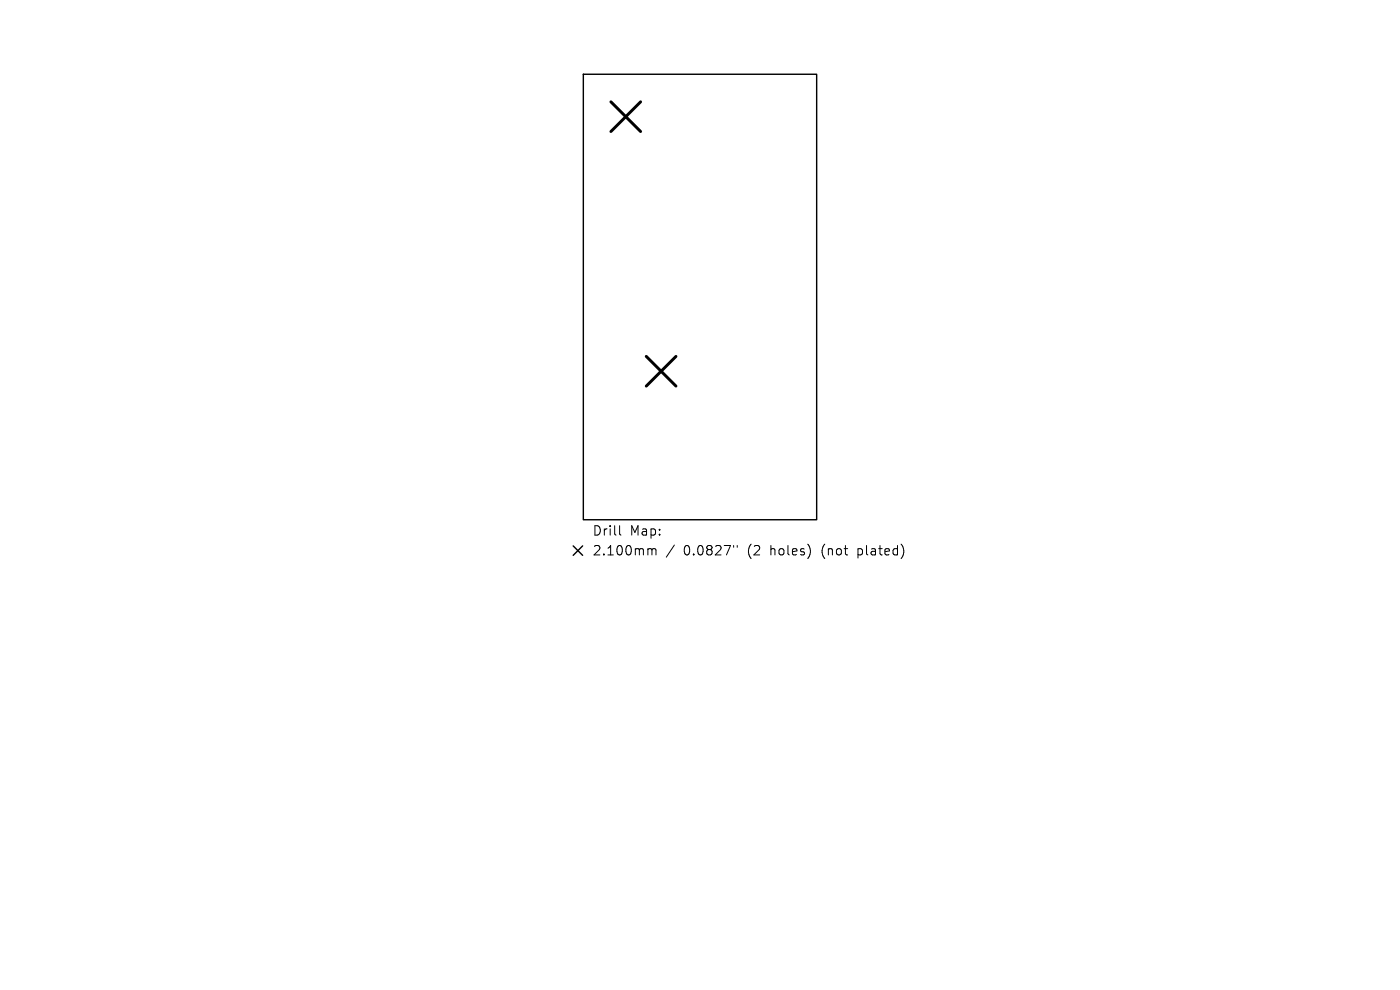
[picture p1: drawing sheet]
<svg xmlns="http://www.w3.org/2000/svg" width="297mm" height="210mm" viewBox="0 0 297 210" stroke-linecap="round" stroke-linejoin="round" font-family="sans-serif">
<defs><g id="words">
<g font-size="2.8">
<text x="125.6" y="113.9">Drill</text>
<text x="133.6" y="113.9">Map:</text>
<text x="125.6" y="118.1">2.100mm</text>
<text x="145" y="118.1">0.0827&quot;</text>
<text x="158.8" y="118.1">(2</text>
<text x="163.7" y="118.1">holes)</text>
<text x="174.8" y="118.1">(not</text>
<text x="182.6" y="118.1">plated)</text>
</g>
</g></defs>
<path d="M123.8 15.8h49.5v94.5h-49.5zM121.6 115.8l2 2M123.6 115.8l-2 2" fill="none" stroke="#000" stroke-width=".3"/>
<path d="M129.6 21.6l6.3 6.3M135.9 21.6l-6.3 6.3M137.1 75.6l6.3 6.3M143.4 75.6l-6.3 6.3" fill="none" stroke="#000" stroke-width=".63"/>
<path d="M131.4 111.5v1.7l.3 .3M137.7 116.4h.3l.3 .3M138.3 116.7l.3-.3 .5 .1 .1 1.2M138.3 116.7v1M143.1 115.6l-1.7 2.6M155.6 115.7v.4M156.4 115.7v.4" fill="none" stroke="#000" stroke-width=".21"/>
<use href="#words"/>
</svg>
